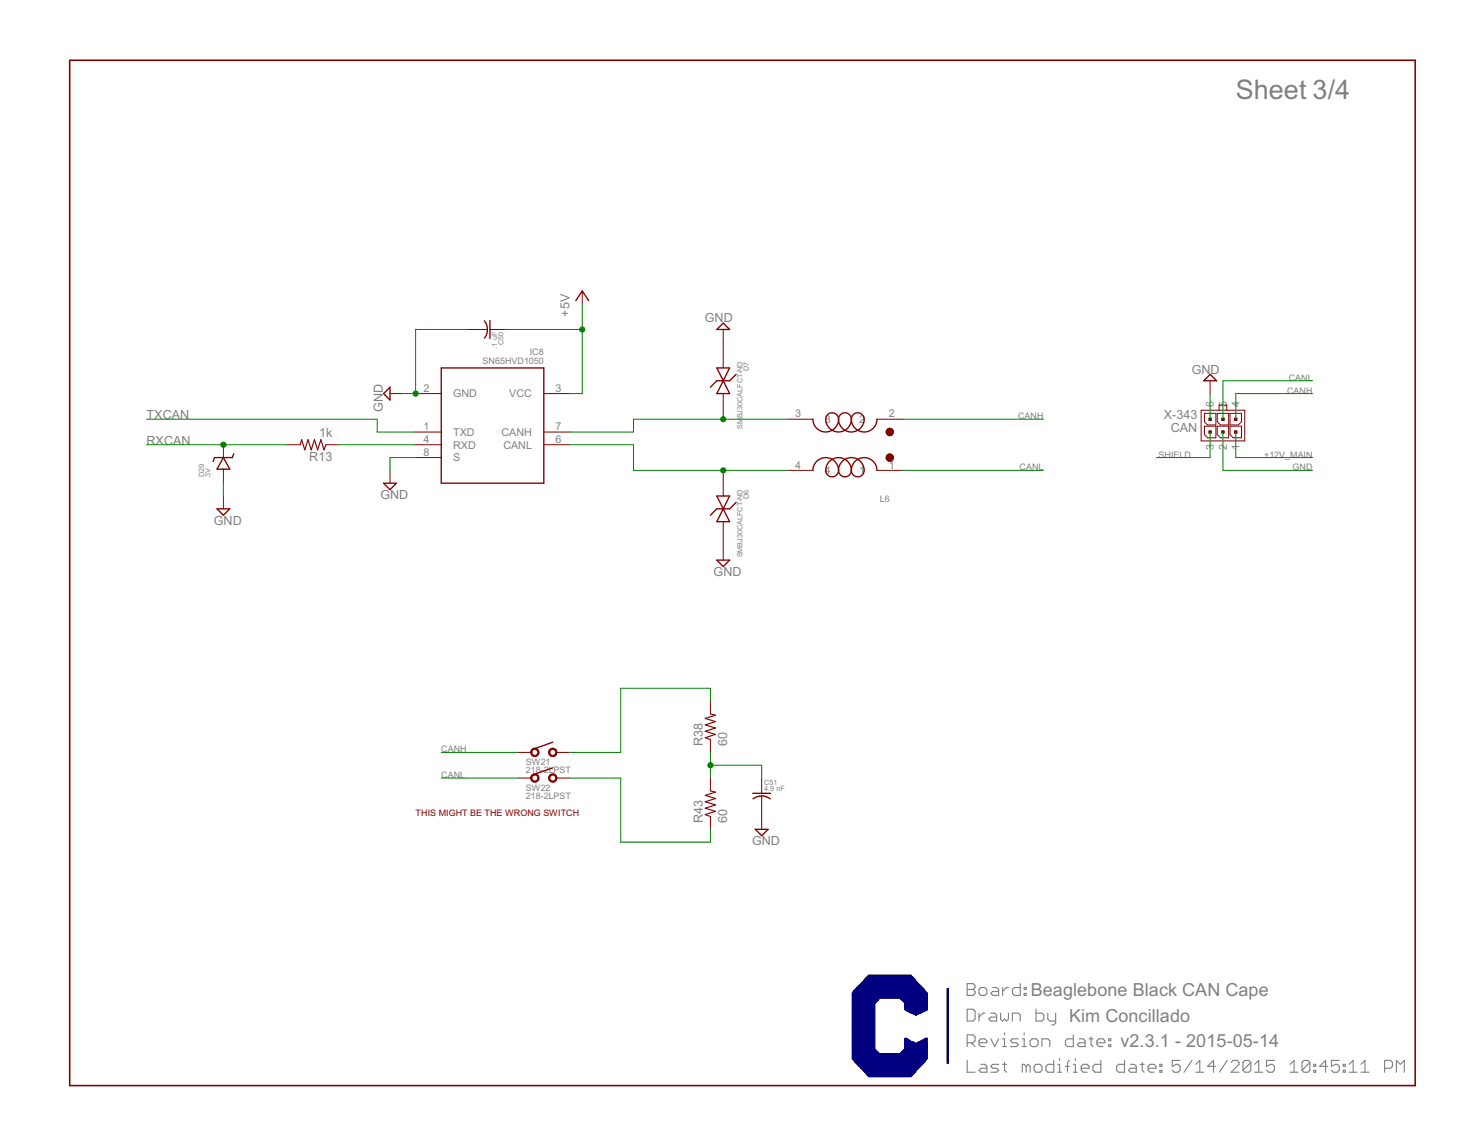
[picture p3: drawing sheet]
<svg xmlns="http://www.w3.org/2000/svg" width="279mm" height="216mm" viewBox="0 0 279 216" stroke-linecap="round" stroke-linejoin="round" font-family="sans-serif">
<defs><g id="words">
<text font-size="5.7" fill="#808080" x="232.7" y="18.6">Sheet 3/4</text>
<g font-size="3.8" fill="#808080">
<text x="194.1" y="187.5">Beaglebone Black CAN Cape</text>
<text x="201.3" y="192.3">Kim Concillado</text>
<text x="210.9" y="197.1">v2.3.1 - 2015-05-14</text>
</g>
<g font-size="2.6" fill="#808080">
<text x="107.2" y="59.6" transform="rotate(-90 107.2 59.6)">+5V</text>
<text x="132.7" y="60.7">GND</text>
<text x="224.4" y="70.3">GND</text>
<text x="72.1" y="77.5" transform="rotate(-90 72.1 77.5)">GND</text>
<text x="27.6" y="78.9">TXCAN</text>
<text x="27.6" y="83.7">RXCAN</text>
<text x="60.1" y="82.3">1k</text>
<text x="219.1" y="78.9">X-343</text>
<text x="220.4" y="81.3">CAN</text>
<text x="58.2" y="86.8">R13</text>
<text x="71.6" y="94">GND</text>
<text x="40.3" y="98.8">GND</text>
<text x="134.3" y="108.5">GND</text>
<text x="132.3" y="140.4" transform="rotate(-90 132.3 140.4)">R38</text>
<text x="136.9" y="140.4" transform="rotate(-90 136.9 140.4)">60</text>
<text x="132.3" y="154.9" transform="rotate(-90 132.3 154.9)">R43</text>
<text x="136.9" y="154.9" transform="rotate(-90 136.9 154.9)">60</text>
<text x="141.6" y="159.1">GND</text>
</g>
<g font-size="2.3" fill="#808080">
<text x="79.7" y="73.7">2</text>
<text x="85.3" y="74.8">GND</text>
<text x="95.9" y="74.8">VCC</text>
<text x="104.6" y="73.7">3</text>
<text x="228.6" y="76.7" transform="rotate(-90 228.6 76.7)">6</text>
<text x="231" y="76.7" transform="rotate(-90 231 76.7)">5</text>
<text x="233.4" y="76.7" transform="rotate(-90 233.4 76.7)">4</text>
<text x="79.7" y="81">1</text>
<text x="79.7" y="83.4">4</text>
<text x="85.3" y="82">TXD</text>
<text x="94.4" y="82">CANH</text>
<text x="104.6" y="81">7</text>
<text x="104.6" y="83.4">6</text>
<text x="149.7" y="78.6">3</text>
<text x="155.3" y="79.6">3</text>
<text x="161.8" y="79.6">2</text>
<text x="167.3" y="78.6">2</text>
<text x="79.7" y="85.8">8</text>
<text x="85.3" y="84.4">RXD</text>
<text x="85.3" y="86.9">S</text>
<text x="94.8" y="84.4">CANL</text>
<text x="149.7" y="88.2">4</text>
<text x="155.3" y="89.3">4</text>
<text x="161.8" y="89.3">1</text>
<text x="167.3" y="88.2">1</text>
<text x="228.6" y="84.7" transform="rotate(-90 228.6 84.7)">3</text>
<text x="231" y="84.7" transform="rotate(-90 231 84.7)">2</text>
<text x="233.4" y="84.7" transform="rotate(-90 233.4 84.7)">1</text>
</g>
<g font-size="1.9" fill="#808080">
<text x="90.9" y="68.5">SN65HVD1050</text>
<text x="99.8" y="66.8">IC8</text>
<text x="242.6" y="71.7">CANL</text>
<text x="242.3" y="74.1">CANH</text>
<text x="191.7" y="78.9">CANH</text>
<text x="192" y="88.5">CANL</text>
<text x="218.1" y="86.1">SHIELD</text>
<text x="238" y="86.1">+12V_MAIN</text>
<text x="243.4" y="88.5">GND</text>
<text x="165.7" y="94.6">L6</text>
<text x="83.1" y="141.6">CANH</text>
<text x="83.1" y="146.4">CANL</text>
<text x="99" y="145.5">218-2LPST</text>
<text x="99" y="144">SW21</text>
<text x="99" y="148.9">SW22</text>
<text x="99" y="150.3">218-2LPST</text>
</g>
<text font-size="1.9" fill="#800000" x="78.3" y="153.7">THIS MIGHT BE THE WRONG SWITCH</text>
<g font-size="1.5" fill="#808080">
<text x="93.6" y="65.6" transform="rotate(-90 93.6 65.6)">.1 uF</text>
<text x="94.8" y="65" transform="rotate(-90 94.8 65)">C50</text>
<text x="141" y="69.8" transform="rotate(-90 141 69.8)">D7</text>
<text x="139.8" y="80.8" transform="rotate(-90 139.8 80.8)">SM</text>
<text x="139.8" y="78.8" transform="rotate(-90 139.8 78.8)">BJ30CALFCT-ND</text>
<text x="38.4" y="89.8" transform="rotate(-90 38.4 89.8)">D29</text>
<text x="39.7" y="89.8" transform="rotate(-90 39.7 89.8)">3V</text>
<text x="141" y="93.9" transform="rotate(-90 141 93.9)">D6</text>
<text x="139.8" y="104.9" transform="rotate(-90 139.8 104.9)">SMBJ30CALFCT-ND</text>
<text x="143.9" y="149">4.9 nF</text>
<text x="143.9" y="147.8">C51</text>
</g>
</g></defs>
<g fill="#808080" stroke="#808080" stroke-width=".21">
<path d="M182.1 185.1v2.3z"/>
<path d="M182.1 185.1h1.1z"/>
<path d="M183.2 185.1l.4 .4z"/>
<path d="M183.6 185.5v.4z"/>
<path d="M183.2 186.2l.4-.3z"/>
<path d="M183.2 186.2l.4 .4z"/>
<path d="M183.6 186.6v.4z"/>
<path d="M183.6 187l-.4 .4z"/>
<path d="M182.1 187.4h1.1z"/>
<path d="M182.1 186.2h1.1z"/>
<path d="M184.7 187.4h.7z"/>
<path d="M185.4 187.4l.4-.4z"/>
<path d="M185.8 186.2v.8z"/>
<path d="M185.4 185.9l.4 .3z"/>
<path d="M184.7 185.9h.7z"/>
<path d="M184.7 185.9l-.4 .3z"/>
<path d="M184.3 186.2v.8z"/>
<path d="M184.3 187l.4 .4z"/>
<path d="M186.9 185.9h.7z"/>
<path d="M187.6 185.9l.4 .3z"/>
<path d="M188 186.2v1.2z"/>
<path d="M186.9 187.4h1.1z"/>
<path d="M186.5 187l.4 .4z"/>
<path d="M186.9 186.6l-.4 .4z"/>
<path d="M186.9 186.6h1.1z"/>
<path d="M188.8 185.9v1.5z"/>
<path d="M188.8 186.6l.7-.7z"/>
<path d="M189.5 185.9h.4z"/>
<path d="M192.1 185.1v2.3z"/>
<path d="M191 187.4h1.1z"/>
<path d="M190.6 187l.4 .4z"/>
<path d="M190.6 186.2v.8z"/>
<path d="M190.6 186.2l.4-.3z"/>
<path d="M191 185.9h1.1z"/>
<path d="M192.8 185.9h.4z"/>
<path d="M193.2 185.9v.3z"/>
<path d="M192.8 186.2h.4z"/>
<path d="M192.8 185.9v.3z"/>
<path d="M192.8 187h.4z"/>
<path d="M193.2 187v.4z"/>
<path d="M192.8 187.4h.4z"/>
<path d="M192.8 187v.4z"/>
<path d="M182.1 194.8v2.2z"/>
<path d="M182.1 194.8h1.1z"/>
<path d="M183.2 194.8l.4 .4z"/>
<path d="M183.6 195.2v.7z"/>
<path d="M183.6 195.9l-.4 .4z"/>
<path d="M182.1 196.3h1.1z"/>
<path d="M182.8 196.3l.8 .7z"/>
<path d="M184.7 197h.7z"/>
<path d="M184.3 196.6l.4 .4z"/>
<path d="M184.3 195.9v.7z"/>
<path d="M184.3 195.9l.4-.4z"/>
<path d="M184.7 195.5h.7z"/>
<path d="M185.4 195.5l.4 .4z"/>
<path d="M185.8 195.9v.4z"/>
<path d="M184.3 196.3h1.5z"/>
<path d="M186.5 195.5l.8 1.5z"/>
<path d="M188 195.5l-.7 1.5z"/>
<path d="M188.8 195.5h.3z"/>
<path d="M189.1 195.5v1.5z"/>
<path d="M188.8 197h.7z"/>
<path d="M189.1 194.4v.4z"/>
<path d="M190.2 197h1.1z"/>
<path d="M191.3 197l.4-.4z"/>
<path d="M191.3 196.3l.4 .3z"/>
<path d="M190.6 196.3h.7z"/>
<path d="M190.2 195.9l.4 .4z"/>
<path d="M190.6 195.5l-.4 .4z"/>
<path d="M190.6 195.5h1.1z"/>
<path d="M192.5 195.5h.3z"/>
<path d="M192.8 195.5v1.5z"/>
<path d="M192.5 197h.7z"/>
<path d="M192.8 194.4v.4z"/>
<path d="M194.3 197h.8z"/>
<path d="M195.1 197l.3-.4z"/>
<path d="M195.4 195.9v.7z"/>
<path d="M195.1 195.5l.3 .4z"/>
<path d="M194.3 195.5h.8z"/>
<path d="M194.3 195.5l-.3 .4z"/>
<path d="M194 195.9v.7z"/>
<path d="M194 196.6l.3 .4z"/>
<path d="M196.2 195.5v1.5z"/>
<path d="M196.2 195.5h1.1z"/>
<path d="M197.3 195.5l.4 .4z"/>
<path d="M197.7 195.9v1.1z"/>
<path d="M202.1 194.8v2.2z"/>
<path d="M201 197h1.1z"/>
<path d="M200.6 196.6l.4 .4z"/>
<path d="M200.6 195.9v.7z"/>
<path d="M200.6 195.9l.4-.4z"/>
<path d="M201 195.5h1.1z"/>
<path d="M203.2 195.5h.7z"/>
<path d="M203.9 195.5l.4 .4z"/>
<path d="M204.3 195.9v1.1z"/>
<path d="M203.2 197h1.1z"/>
<path d="M202.8 196.6l.4 .4z"/>
<path d="M202.8 196.6l.4-.3z"/>
<path d="M203.2 196.3h1.1z"/>
<path d="M205.4 195.2v1.4z"/>
<path d="M205.4 196.6l.4 .4z"/>
<path d="M205 195.5h.8z"/>
<path d="M206.9 197h.7z"/>
<path d="M206.5 196.6l.4 .4z"/>
<path d="M206.5 195.9v.7z"/>
<path d="M206.5 195.9l.4-.4z"/>
<path d="M206.9 195.5h.7z"/>
<path d="M207.6 195.5l.4 .4z"/>
<path d="M208 195.9v.4z"/>
<path d="M206.5 196.3h1.5z"/>
<path d="M208.7 195.5h.4z"/>
<path d="M209.1 195.5v.4z"/>
<path d="M208.7 195.9h.4z"/>
<path d="M208.7 195.5v.4z"/>
<path d="M208.7 196.6h.4z"/>
<path d="M209.1 196.6v.4z"/>
<path d="M208.7 197h.4z"/>
<path d="M208.7 196.6v.4z"/>
<path d="M182.1 199.6v2.2z"/>
<path d="M182.1 201.8h1.5z"/>
<path d="M184.7 200.3h.7z"/>
<path d="M185.4 200.3l.4 .4z"/>
<path d="M185.8 200.7v1.1z"/>
<path d="M184.7 201.8h1.1z"/>
<path d="M184.3 201.5l.4 .3z"/>
<path d="M184.7 201.1l-.4 .4z"/>
<path d="M184.7 201.1h1.1z"/>
<path d="M186.5 201.8h1.1z"/>
<path d="M187.6 201.8l.4-.3z"/>
<path d="M187.6 201.1l.4 .4z"/>
<path d="M186.9 201.1h.7z"/>
<path d="M186.5 200.7l.4 .4z"/>
<path d="M186.9 200.3l-.4 .4z"/>
<path d="M186.9 200.3h1.1z"/>
<path d="M189.1 200v1.5z"/>
<path d="M189.1 201.5l.4 .3z"/>
<path d="M188.8 200.3h.7z"/>
<path d="M192.5 200.3v1.5z"/>
<path d="M192.5 200.3h.3z"/>
<path d="M192.8 200.3l.4 .4z"/>
<path d="M193.2 200.7v1.1z"/>
<path d="M193.6 200.3l-.4 .4z"/>
<path d="M193.6 200.3l.4 .4z"/>
<path d="M194 200.7v1.1z"/>
<path d="M195.1 201.8h.7z"/>
<path d="M195.8 201.8l.4-.3z"/>
<path d="M196.2 200.7v.8z"/>
<path d="M195.8 200.3l.4 .4z"/>
<path d="M195.1 200.3h.7z"/>
<path d="M195.1 200.3l-.4 .4z"/>
<path d="M194.7 200.7v.8z"/>
<path d="M194.7 201.5l.4 .3z"/>
<path d="M198.4 199.6v2.2z"/>
<path d="M197.3 201.8h1.1z"/>
<path d="M196.9 201.5l.4 .3z"/>
<path d="M196.9 200.7v.8z"/>
<path d="M197.3 200.3l-.4 .4z"/>
<path d="M197.3 200.3h1.1z"/>
<path d="M199.1 200.3h.4z"/>
<path d="M199.5 200.3v1.5z"/>
<path d="M199.1 201.8h.8z"/>
<path d="M199.5 199.2v.4z"/>
<path d="M201 200v1.8z"/>
<path d="M201.3 199.6l-.3 .4z"/>
<path d="M200.6 200.7h.7z"/>
<path d="M202.1 200.3h.4z"/>
<path d="M202.5 200.3v1.5z"/>
<path d="M202.1 201.8h.7z"/>
<path d="M202.5 199.2v.4z"/>
<path d="M203.9 201.8h.8z"/>
<path d="M203.6 201.5l.3 .3z"/>
<path d="M203.6 200.7v.8z"/>
<path d="M203.6 200.7l.3-.4z"/>
<path d="M203.9 200.3h.8z"/>
<path d="M204.7 200.3l.3 .4z"/>
<path d="M205 200.7v.4z"/>
<path d="M203.6 201.1h1.4z"/>
<path d="M207.3 199.6v2.2z"/>
<path d="M206.2 201.8h1.1z"/>
<path d="M205.8 201.5l.4 .3z"/>
<path d="M205.8 200.7v.8z"/>
<path d="M205.8 200.7l.4-.4z"/>
<path d="M206.2 200.3h1.1z"/>
<path d="M211.7 199.6v2.2z"/>
<path d="M210.6 201.8h1.1z"/>
<path d="M210.2 201.5l.4 .3z"/>
<path d="M210.2 200.7v.8z"/>
<path d="M210.2 200.7l.4-.4z"/>
<path d="M210.6 200.3h1.1z"/>
<path d="M212.8 200.3h.8z"/>
<path d="M213.6 200.3l.3 .4z"/>
<path d="M213.9 200.7v1.1z"/>
<path d="M212.8 201.8h1.1z"/>
<path d="M212.4 201.5l.4 .3z"/>
<path d="M212.4 201.5l.4-.4z"/>
<path d="M212.8 201.1h1.1z"/>
<path d="M215.1 200v1.5z"/>
<path d="M215.1 201.5l.3 .3z"/>
<path d="M214.7 200.3h.7z"/>
<path d="M216.5 201.8h.8z"/>
<path d="M216.2 201.5l.3 .3z"/>
<path d="M216.2 200.7v.8z"/>
<path d="M216.2 200.7l.3-.4z"/>
<path d="M216.5 200.3h.8z"/>
<path d="M217.3 200.3l.3 .4z"/>
<path d="M217.6 200.7v.4z"/>
<path d="M216.2 201.1h1.4z"/>
<path d="M218.4 200.3h.4z"/>
<path d="M218.8 200.3v.4z"/>
<path d="M218.4 200.7h.4z"/>
<path d="M218.4 200.3v.4z"/>
<path d="M218.4 201.5h.4z"/>
<path d="M218.8 201.5v.3z"/>
<path d="M218.4 201.8h.4z"/>
<path d="M218.4 201.5v.3z"/>
<path d="M220.7 199.6h1.5z"/>
<path d="M220.7 199.6v1.1z"/>
<path d="M220.7 200.7l.7-.4z"/>
<path d="M221.4 200.3h.4z"/>
<path d="M221.8 200.3l.4 .4z"/>
<path d="M222.2 200.7v.8z"/>
<path d="M221.8 201.8l.4-.3z"/>
<path d="M221.1 201.8h.7z"/>
<path d="M220.7 201.5l.4 .3z"/>
<path d="M224.4 199.6l-1.5 2.2z"/>
<path d="M225.1 200.3l.8-.7z"/>
<path d="M225.9 199.6v2.2z"/>
<path d="M225.1 201.8h1.5z"/>
<path d="M228.5 199.6v2.2z"/>
<path d="M228.5 199.6l-1.1 1.1z"/>
<path d="M227.4 200.7h1.4z"/>
<path d="M231.1 199.6l-1.5 2.2z"/>
<path d="M231.8 201.8h1.5z"/>
<path d="M231.8 201.8l1.5-1.5z"/>
<path d="M233.3 200v.3z"/>
<path d="M232.9 199.6l.4 .4z"/>
<path d="M232.2 199.6h.7z"/>
<path d="M232.2 199.6l-.4 .4z"/>
<path d="M234 200v1.5z"/>
<path d="M234 200l.4-.4z"/>
<path d="M234.4 199.6h.7z"/>
<path d="M235.1 199.6l.4 .4z"/>
<path d="M235.5 200v1.5z"/>
<path d="M235.5 201.5l-.4 .3z"/>
<path d="M234.4 201.8h.7z"/>
<path d="M234 201.5l.4 .3z"/>
<path d="M235.5 200l-1.5 1.5z"/>
<path d="M237 199.6l-.8 .7z"/>
<path d="M237 199.6v2.2z"/>
<path d="M236.2 201.8h1.5z"/>
<path d="M238.5 199.6h1.4z"/>
<path d="M238.5 199.6v1.1z"/>
<path d="M238.5 200.7l.7-.4z"/>
<path d="M239.2 200.3h.4z"/>
<path d="M239.6 200.3l.3 .4z"/>
<path d="M239.9 200.7v.8z"/>
<path d="M239.9 201.5l-.3 .3z"/>
<path d="M238.8 201.8h.8z"/>
<path d="M238.5 201.5l.3 .3z"/>
<path d="M243.6 199.6l-.7 .7z"/>
<path d="M243.6 199.6v2.2z"/>
<path d="M242.9 201.8h1.5z"/>
<path d="M245.1 200v1.5z"/>
<path d="M245.1 200l.4-.4z"/>
<path d="M245.5 199.6h.8z"/>
<path d="M246.3 199.6l.3 .4z"/>
<path d="M246.6 200v1.5z"/>
<path d="M246.6 201.5l-.3 .3z"/>
<path d="M245.5 201.8h.8z"/>
<path d="M245.1 201.5l.4 .3z"/>
<path d="M246.6 200l-1.5 1.5z"/>
<path d="M247.4 200.3h.3z"/>
<path d="M247.7 200.3v.4z"/>
<path d="M247.4 200.7h.3z"/>
<path d="M247.4 200.3v.4z"/>
<path d="M247.4 201.5h.3z"/>
<path d="M247.7 201.5v.3z"/>
<path d="M247.4 201.8h.3z"/>
<path d="M247.4 201.5v.3z"/>
<path d="M249.6 199.6v2.2z"/>
<path d="M249.6 199.6l-1.1 1.1z"/>
<path d="M248.5 200.7h1.4z"/>
<path d="M250.7 199.6h1.5z"/>
<path d="M250.7 199.6v1.1z"/>
<path d="M250.7 200.7l.7-.4z"/>
<path d="M251.4 200.3h.4z"/>
<path d="M251.8 200.3l.4 .4z"/>
<path d="M252.2 200.7v.8z"/>
<path d="M252.2 201.5l-.4 .3z"/>
<path d="M251.1 201.8h.7z"/>
<path d="M250.7 201.5l.4 .3z"/>
<path d="M252.9 200.3h.4z"/>
<path d="M253.3 200.3v.4z"/>
<path d="M252.9 200.7h.4z"/>
<path d="M252.9 200.3v.4z"/>
<path d="M252.9 201.5h.4z"/>
<path d="M253.3 201.5v.3z"/>
<path d="M252.9 201.8h.4z"/>
<path d="M252.9 201.5v.3z"/>
<path d="M254.8 199.6l-.8 .7z"/>
<path d="M254.8 199.6v2.2z"/>
<path d="M254 201.8h1.5z"/>
<path d="M257 199.6l-.8 .7z"/>
<path d="M257 199.6v2.2z"/>
<path d="M256.2 201.8h1.5z"/>
<path d="M260.7 199.6v2.2z"/>
<path d="M260.7 199.6h1.1z"/>
<path d="M261.8 199.6l.4 .4z"/>
<path d="M262.2 200v.7z"/>
<path d="M261.8 201.1l.4-.4z"/>
<path d="M260.7 201.1h1.1z"/>
<path d="M262.9 199.6v2.2z"/>
<path d="M262.9 199.6l.8 .7z"/>
<path d="M263.7 200.3l.7-.7z"/>
<path d="M264.4 199.6v2.2z"/>
<path d="M182.1 190v2.2z"/>
<path d="M182.1 192.2h1.1z"/>
<path d="M183.2 192.2l.4-.4z"/>
<path d="M183.6 190.3v1.5z"/>
<path d="M183.2 190l.4 .3z"/>
<path d="M182.1 190h1.1z"/>
<path d="M184.3 190.7v1.5z"/>
<path d="M184.3 191.5l.8-.8z"/>
<path d="M185.1 190.7h.3z"/>
<path d="M186.5 190.7h.8z"/>
<path d="M187.3 190.7l.3 .4z"/>
<path d="M187.6 191.1v1.1z"/>
<path d="M186.5 192.2h1.1z"/>
<path d="M186.2 191.8l.3 .4z"/>
<path d="M186.2 191.8l.3-.3z"/>
<path d="M186.5 191.5h1.1z"/>
<path d="M188.4 190.7v1.1z"/>
<path d="M188.4 191.8l.4 .4z"/>
<path d="M189.1 191.8l-.3 .4z"/>
<path d="M189.1 191.8l.4 .4z"/>
<path d="M189.9 191.8l-.4 .4z"/>
<path d="M189.9 190.7v1.1z"/>
<path d="M190.6 190.7v1.5z"/>
<path d="M190.6 190.7h1.1z"/>
<path d="M191.7 190.7l.4 .4z"/>
<path d="M192.1 191.1v1.1z"/>
<path d="M195.1 190v2.2z"/>
<path d="M195.1 192.2h1.1z"/>
<path d="M196.5 191.8l-.3 .4z"/>
<path d="M196.5 191.1v.7z"/>
<path d="M196.2 190.7l.3 .4z"/>
<path d="M195.1 190.7h1.1z"/>
<path d="M197.3 190.7v1.1z"/>
<path d="M197.3 191.8l.4 .4z"/>
<path d="M197.7 192.2h1.1z"/>
<path d="M198.8 190.7v1.9z"/>
<path d="M198.8 192.6l-.4 .3z"/>
<path d="M198 192.9h.4z"/>
</g>
<g fill="none" stroke="#800000" stroke-width=".25">
<path d="M91.2 60.4a2.43 2.43 0 0 1 .6 1.6M91.8 62a2.6 2.6 0 0 1-.6 1.6M153.1 78.9a2.41 2.41 0 0 0 2.4 2.4 2.41 2.41 0 0 0 2.4-2.4M157.9 78.9a2.38 2.38 0 0 0 2.6 2.4 2.38 2.38 0 0 0 2.1-3 1.2 1.2 0 0 0-1.4-.6 1.2 1.2 0 0 0-.9 1.2M157.9 78.9a1.21 1.21 0 0 1 1.2-1.2 1.21 1.21 0 0 1 1.2 1.2M157.9 78.9a1.23 1.23 0 0 0-1.4-1.2 1.23 1.23 0 0 0-1 1.6 2.42 2.42 0 0 0 2.6 2 2.42 2.42 0 0 0 2.2-2.4M160.3 78.9a2.4 2.4 0 0 0 2.4 2.4 2.4 2.4 0 0 0 2.4-2.4M153.1 88.5a2.41 2.41 0 0 1 2.4-2.4 2.41 2.41 0 0 1 2.4 2.4M157.9 88.5a1.23 1.23 0 0 1-1.4 1.2 1.23 1.23 0 0 1-1-1.6 2.42 2.42 0 0 1 2.6-2 2.42 2.42 0 0 1 2.2 2.4M157.9 88.5a1.21 1.21 0 0 0 1.2 1.3 1.21 1.21 0 0 0 1.2-1.3M157.9 88.5a2.38 2.38 0 0 1 2.6-2.4 2.38 2.38 0 0 1 2.1 3 1.2 1.2 0 0 1-1.4 .6 1.2 1.2 0 0 1-.9-1.2M160.3 88.5a2.4 2.4 0 0 1 2.4-2.4 2.4 2.4 0 0 1 2.4 2.4"/>
<path d="M141.8 150.4a2.69 2.69 0 0 1 3.2 0"/>
</g>
<g fill="#800000" stroke="#800000" stroke-width=".19">
<path d="M165.1 88.5h4.8z"/>
<path d="M165.1 78.9h4.8z"/>
<path d="M148.2 78.9h4.9z"/>
<path d="M148.2 88.5h4.9z"/>
<path d="M136.2 88.5v4.9z"/>
<path d="M136.2 98.2v4.8z"/>
<path d="M136.2 64.4v4.9z"/>
<path d="M136.2 74.1v4.8z"/>
<path d="M136.2 103v2.4z"/>
<path d="M136.2 62v2.4z"/>
<path d="M73.4 74.1h2.4z"/>
<path d="M109.6 54.8v2.4z"/>
<path d="M90.3 62h1.5z"/>
<path d="M92.7 62h2.4z"/>
<path d="M87.9 62h2.4z"/>
<path d="M92.2 62h.5z"/>
<path d="M102.4 81.3h4.8z"/>
<path d="M102.4 83.7h4.8z"/>
<path d="M102.4 74.1h4.8z"/>
<path d="M78.3 74.1h4.8z"/>
<path d="M78.3 81.3h4.8z"/>
<path d="M78.3 83.7h4.8z"/>
<path d="M78.3 86.1h4.8z"/>
<path d="M42.1 88.5v2.5z"/>
<path d="M42.1 83.7v2.4z"/>
<path d="M42.1 88.3v.2z"/>
<path d="M54.1 83.7h2.4z"/>
<path d="M61.4 83.7h2.4z"/>
<path d="M42.1 93.4v2.4z"/>
<path d="M73.4 88.5v2.5z"/>
<path d="M143.4 149.8v1.5z"/>
<path d="M143.4 146.5v2.4z"/>
<path d="M143.4 151.3v2.4z"/>
<path d="M143.4 148.9v.4z"/>
<path d="M133.8 132v2.4z"/>
<path d="M133.8 139.2v2.4z"/>
<path d="M133.8 146.5v2.4z"/>
<path d="M133.8 153.7v2.4z"/>
<path d="M143.4 153.7v2.4z"/>
<path d="M227.4 82.4h1.5z"/>
<path d="M228.9 80.2v2.2z"/>
<path d="M226.8 80.2h2.1z"/>
<path d="M226.8 80.2v1.6z"/>
<path d="M226.8 81.8l.6 .6z"/>
<path d="M229.8 82.4h1.5z"/>
<path d="M231.3 80.2v2.2z"/>
<path d="M229.2 80.2h2.1z"/>
<path d="M229.2 80.2v1.6z"/>
<path d="M229.2 81.8l.6 .6z"/>
<path d="M232.2 82.4h1.5z"/>
<path d="M233.7 80.2v2.2z"/>
<path d="M231.6 80.2h2.1z"/>
<path d="M231.6 80.2v1.6z"/>
<path d="M231.6 81.8l.6 .6z"/>
<path d="M227.4 80h1.5z"/>
<path d="M228.9 77.8v2.2z"/>
<path d="M226.8 77.8h2.1z"/>
<path d="M226.8 77.8v1.6z"/>
<path d="M226.8 79.4l.6 .6z"/>
<path d="M229.8 80h1.5z"/>
<path d="M231.3 77.8v2.2z"/>
<path d="M229.2 77.8h2.1z"/>
<path d="M229.2 77.8v1.6z"/>
<path d="M229.2 79.4l.6 .6z"/>
<path d="M233.7 77.8v1.6z"/>
<path d="M231.6 77.8h2.1z"/>
<path d="M231.6 77.8v2.2z"/>
<path d="M231.6 80h1.6z"/>
<path d="M233.7 79.4l-.5 .6z"/>
<path d="M226.1 77.2v5.8z"/>
<path d="M226.1 83h8.3z"/>
<path d="M234.4 77.2v5.8z"/>
<path d="M231 77.2h3.4z"/>
<path d="M229.5 77.2h1.5z"/>
<path d="M226.1 77.2h3.4z"/>
<path d="M229.5 76.2v1z"/>
<path d="M229.5 76.2h1.5z"/>
<path d="M231 76.2v1z"/>
<path d="M227.8 71.7v2.4z"/>
<path d="M97.6 141.6h2.4z"/>
<path d="M104.8 141.6h2.4z"/>
<path d="M97.6 146.5h2.4z"/>
<path d="M104.8 146.5h2.4z"/>
<path d="M100.1 141.1a.81 .81 0 0 1 1.3 .1 .81 .81 0 0 1-.5 1.2 .81 .81 0 0 1-1-.8h.2a.56 .56 0 0 1 .9-.4 .56 .56 0 0 1 .1 .9 .56 .56 0 0 1-.9-.3l-.1-.2h-.2z" fill-rule="evenodd"/>
<path d="M103.5 141.1a.8 .8 0 0 1 1.2 .1 .8 .8 0 0 1-.4 1.2 .8 .8 0 0 1-1-.8h.2a.56 .56 0 0 1 .8-.5 .56 .56 0 0 1 .2 .9 .56 .56 0 0 1-1-.2v-.2h-.2z" fill-rule="evenodd"/>
<path d="M100.1 145.9a.81 .81 0 0 1 1.3 .1 .81 .81 0 0 1-.5 1.2 .81 .81 0 0 1-1-.7h.2a.56 .56 0 0 1 .9-.5 .56 .56 0 0 1 .1 .9 .56 .56 0 0 1-.9-.3l-.1-.1h-.2z" fill-rule="evenodd"/>
<path d="M103.5 145.9a.8 .8 0 0 1 1.2 .1 .8 .8 0 0 1-.4 1.2 .8 .8 0 0 1-1-.7h.2a.56 .56 0 0 1 .8-.6 .56 .56 0 0 1 .2 .9 .56 .56 0 0 1-1-.2v-.1h-.2z" fill-rule="evenodd"/>
<circle cx="167.5" cy="86.1" r=".73"/>
<circle cx="167.5" cy="81.3" r=".73"/>
</g>
<g fill="#800000" stroke="#800000" stroke-width=".25">
<path d="M135 93.4h2.4z"/>
<path d="M135 93.4l1.2 2.4z"/>
<path d="M137.4 93.4l-1.2 2.4z"/>
<path d="M136.2 95.8l1.2 2.4z"/>
<path d="M136.2 95.8l-1.2 2.4z"/>
<path d="M135 98.2h2.4z"/>
<path d="M136.2 95.8h1.2z"/>
<path d="M135 95.8h1.2z"/>
<path d="M135 95.8l-1.2 1.2z"/>
<path d="M137.4 95.8l1.2-1.2z"/>
<path d="M135 69.3h2.4z"/>
<path d="M135 69.3l1.2 2.4z"/>
<path d="M137.4 69.3l-1.2 2.4z"/>
<path d="M136.2 71.7l1.2 2.4z"/>
<path d="M136.2 71.7l-1.2 2.4z"/>
<path d="M135 74.1h2.4z"/>
<path d="M136.2 71.7h1.2z"/>
<path d="M135 71.7h1.2z"/>
<path d="M133.8 72.9l1.2-1.2z"/>
<path d="M137.4 71.7l1.2-1.2z"/>
<path d="M135 105.4h2.4z"/>
<path d="M137.4 105.4l-1.2 1.2z"/>
<path d="M135 105.4l1.2 1.2z"/>
<path d="M135 62h2.4z"/>
<path d="M135 62l1.2-1.2z"/>
<path d="M136.2 60.8l1.2 1.2z"/>
<path d="M73.4 72.9v2.4z"/>
<path d="M72.2 74.1l1.2 1.2z"/>
<path d="M72.2 74.1l1.2-1.2z"/>
<path d="M109.6 54.8l1.2 1.8z"/>
<path d="M109.6 54.8l-1.2 1.8z"/>
<path d="M92.2 60.3v1.7z"/>
<path d="M92.2 62v1.7z"/>
<path d="M83.1 69.3h19.3z"/>
<path d="M83.1 69.3v21.7z"/>
<path d="M83.1 91h19.3z"/>
<path d="M102.4 69.3v21.7z"/>
<path d="M40.9 88.3h1.2z"/>
<path d="M42.1 88.3h1.2z"/>
<path d="M42.1 86.1l1.2 2.2z"/>
<path d="M42.1 86.1l-1.2 2.2z"/>
<path d="M40.4 86.1l-.3 .8z"/>
<path d="M40.4 86.1h1.7z"/>
<path d="M42.1 86.1h1.7z"/>
<path d="M44 85.4l-.2 .7z"/>
<path d="M40.9 95.8h2.4z"/>
<path d="M43.3 95.8l-1.2 1.2z"/>
<path d="M40.9 95.8l1.2 1.2z"/>
<path d="M72.2 91h2.4z"/>
<path d="M74.6 91l-1.2 1.2z"/>
<path d="M72.2 91l1.2 1.2z"/>
<path d="M141.7 149.3h1.7z"/>
<path d="M143.4 149.3h1.7z"/>
<path d="M142.2 156.1h2.4z"/>
<path d="M144.6 156.1l-1.2 1.2z"/>
<path d="M142.2 156.1l1.2 1.2z"/>
<path d="M226.6 71.7h2.4z"/>
<path d="M226.6 71.7l1.2-1.2z"/>
<path d="M227.8 70.5l1.2 1.2z"/>
<path d="M100.7 140.9l3.4-1.2z"/>
<path d="M100.7 145.7l3.4-1.2z"/>
</g>
<g fill="#800000" stroke="#800000" stroke-width=".21">
<path d="M61.4 83.7l-.4 1z"/>
<path d="M60.4 82.8l.6 1.9z"/>
<path d="M60.4 82.8l-.6 1.9z"/>
<path d="M59.2 82.8l.6 1.9z"/>
<path d="M59.2 82.8l-.6 1.9z"/>
<path d="M58 82.8l.6 1.9z"/>
<path d="M58 82.8l-.6 1.9z"/>
<path d="M56.8 82.8l.6 1.9z"/>
<path d="M56.8 82.8l-.3 .9z"/>
<path d="M132.8 138.9l1 .3z"/>
<path d="M132.8 138.9l1.9-.7z"/>
<path d="M132.8 137.6l1.9 .6z"/>
<path d="M132.8 137.6l1.9-.6z"/>
<path d="M132.8 136.4l1.9 .6z"/>
<path d="M132.8 136.4l1.9-.6z"/>
<path d="M132.8 135.2l1.9 .6z"/>
<path d="M132.8 135.2l1.9-.6z"/>
<path d="M133.8 134.4l.9 .2z"/>
<path d="M132.8 153.3l1 .4z"/>
<path d="M132.8 153.3l1.9-.6z"/>
<path d="M132.8 152.1l1.9 .6z"/>
<path d="M132.8 152.1l1.9-.6z"/>
<path d="M132.8 150.9l1.9 .6z"/>
<path d="M132.8 150.9l1.9-.6z"/>
<path d="M132.8 149.7l1.9 .6z"/>
<path d="M132.8 149.7l1.9-.6z"/>
<path d="M133.8 148.9l.9 .2z"/>
</g>
<g fill="#800000" stroke="#800000" stroke-width=".19">
<path d="M227.6 78.7h.5v.4h-.5z"/>
<path d="M227.6 81.1h.5v.5h-.5z"/>
<path d="M230 81.1h.5v.5h-.5z"/>
<path d="M230 78.7h.5v.4h-.5z"/>
<path d="M232.4 78.7h.5v.4h-.5z"/>
<path d="M232.4 81.1h.5v.5h-.5z"/>
</g>
<g fill="#800000" stroke="#800000" stroke-width=".3">
<path d="M13.1 11.3v193z"/>
<path d="M13.1 204.3h253.3z"/>
<path d="M266.4 11.3v193z"/>
<path d="M13.1 11.3h253.3z"/>
</g>
<g fill="#008000" stroke="#008000" stroke-width=".19">
<path d="M119.3 78.9v2.4z"/>
<path d="M119.3 78.9h16.9z"/>
<path d="M136.2 78.9h12z"/>
<path d="M107.2 81.3h12.1z"/>
<path d="M119.3 88.5h16.9z"/>
<path d="M136.2 88.5h12z"/>
<path d="M119.3 83.7v4.8z"/>
<path d="M107.2 83.7h12.1z"/>
<path d="M75.8 74.1h2.5z"/>
<path d="M78.3 62h9.6z"/>
<path d="M78.3 62v12.1z"/>
<path d="M42.1 91v2.4z"/>
<path d="M73.4 86.1h4.9z"/>
<path d="M73.4 86.1v2.4z"/>
<path d="M230.3 81.3v7.2z"/>
<path d="M230.3 88.5h16.8z"/>
<path d="M227.8 74.1v4.8z"/>
<path d="M169.9 78.9h26.6z"/>
<path d="M83.1 141.6h14.5z"/>
<path d="M232.7 74.1v4.8z"/>
<path d="M232.7 74.1h14.4z"/>
<path d="M169.9 88.5h26.6z"/>
<path d="M83.1 146.5h14.5z"/>
<path d="M230.3 71.7v7.2z"/>
<path d="M230.3 71.7h16.8z"/>
<path d="M71 81.3h7.3z"/>
<path d="M71 78.9v2.4z"/>
<path d="M27.6 78.9h43.4z"/>
<path d="M63.8 83.7h14.5z"/>
<path d="M95.1 62h14.5z"/>
<path d="M109.6 62v12.1z"/>
<path d="M107.2 74.1h2.4z"/>
<path d="M109.6 57.2v4.8z"/>
<path d="M116.9 129.6v12z"/>
<path d="M116.9 129.6h16.9z"/>
<path d="M133.8 129.6v2.4z"/>
<path d="M107.2 141.6h9.7z"/>
<path d="M116.9 146.5v12z"/>
<path d="M116.9 158.5h16.9z"/>
<path d="M133.8 156.1v2.4z"/>
<path d="M107.2 146.5h9.7z"/>
<path d="M133.8 144v2.5z"/>
<path d="M133.8 141.6v2.4z"/>
<path d="M133.8 144h9.6z"/>
<path d="M143.4 144v2.5z"/>
<path d="M232.7 81.3v4.8z"/>
<path d="M232.7 86.1h14.4z"/>
<path d="M227.8 81.3v4.8z"/>
<path d="M217.7 86.1h10.1z"/>
<path d="M42.1 83.7h12z"/>
<path d="M27.6 83.7h14.5z"/>
<circle cx="136.2" cy="78.9" r=".49"/>
<circle cx="136.2" cy="88.5" r=".49"/>
<circle cx="78.3" cy="74.1" r=".49"/>
<circle cx="109.6" cy="62" r=".49"/>
<circle cx="133.8" cy="144" r=".49"/>
<circle cx="42.1" cy="83.7" r=".49"/>
</g>
<g fill="#000080" stroke="#000080" stroke-width=".19">
<path d="M163.5 202.6h8v.1h-8z"/>
<path d="M163.4 202.4h8.2v.2h-8.2z"/>
<path d="M163.2 202.3h8.6v.1h-8.6z"/>
<path d="M163.1 202.2h8.8v.1h-8.8z"/>
<path d="M163.1 202h8.9v.2h-8.9z"/>
<path d="M163 201.9h9.2v.1h-9.2z"/>
<path d="M162.8 201.8h9.5v.1h-9.5z"/>
<path d="M162.7 201.6h9.7v.2h-9.7z"/>
<path d="M162.6 201.5h9.8v.1h-9.8z"/>
<path d="M162.5 201.4h10.1v.1h-10.1z"/>
<path d="M162.3 201.2h10.4v.2h-10.4z"/>
<path d="M162.2 201.1h10.6v.1h-10.6z"/>
<path d="M162.1 201h10.9v.1h-10.9z"/>
<path d="M161.9 200.9h11.2v.1h-11.2z"/>
<path d="M161.8 200.7h11.4v.1h-11.4z"/>
<path d="M161.6 200.6h11.8v.1h-11.8z"/>
<path d="M161.5 200.4h12v.2h-12z"/>
<path d="M161.4 200.3h12.3v.1h-12.3z"/>
<path d="M161.2 200.2h12.6v.1h-12.6z"/>
<path d="M161.1 200h12.8v.2h-12.8z"/>
<path d="M178.3 200h.3v.2h-.3z"/>
<path d="M161 199.9h13.1v.1h-13.1z"/>
<path d="M178.3 199.9h.3v.1h-.3z"/>
<path d="M160.8 199.8h13.4v.1h-13.4z"/>
<path d="M178.3 199.8h.3v.1h-.3z"/>
<path d="M160.8 199.6h13.5v.2h-13.5z"/>
<path d="M178.3 199.6h.3v.2h-.3z"/>
<path d="M160.7 199.5h13.6v.1h-13.6z"/>
<path d="M178.3 199.5h.3v.1h-.3z"/>
<path d="M160.6 199.4h13.8v.1h-13.8z"/>
<path d="M178.3 199.4h.3v.1h-.3z"/>
<path d="M160.4 199.2h14.2v.2h-14.2z"/>
<path d="M178.3 199.2h.3v.2h-.3z"/>
<path d="M160.4 199.1h14.2v.1h-14.2z"/>
<path d="M178.3 199.1h.3v.1h-.3z"/>
<path d="M160.4 199h14.2v.1h-14.2z"/>
<path d="M178.3 199h.3v.1h-.3z"/>
<path d="M160.4 198.8h14.2v.2h-14.2z"/>
<path d="M178.3 198.8h.3v.2h-.3z"/>
<path d="M160.4 198.7h14.2v.1h-14.2z"/>
<path d="M178.3 198.7h.3v.1h-.3z"/>
<path d="M160.4 198.6h14.2v.1h-14.2z"/>
<path d="M178.3 198.6h.3v.1h-.3z"/>
<path d="M160.4 198.4h14.2v.2h-14.2z"/>
<path d="M178.3 198.4h.3v.2h-.3z"/>
<path d="M160.4 198.3h14.2v.1h-14.2z"/>
<path d="M178.3 198.3h.3v.1h-.3z"/>
<path d="M160.4 198.2h5.1v.1h-5.1z"/>
<path d="M169.5 198.2h5.1v.1h-5.1z"/>
<path d="M178.3 198.2h.3v.1h-.3z"/>
<path d="M160.4 198h5v.2h-5z"/>
<path d="M169.6 198h5v.2h-5z"/>
<path d="M178.3 198h.3v.2h-.3z"/>
<path d="M160.5 197.9h4.7v.1h-4.7z"/>
<path d="M169.8 197.9h4.8v.1h-4.8z"/>
<path d="M178.3 197.9h.3v.1h-.3z"/>
<path d="M160.4 197.8h4.7v.1h-4.7z"/>
<path d="M169.9 197.8h4.7v.1h-4.7z"/>
<path d="M178.3 197.8h.3v.1h-.3z"/>
<path d="M160.4 197.6h4.6v.2h-4.6z"/>
<path d="M170.1 197.6h4.5v.2h-4.5z"/>
<path d="M178.3 197.6h.3v.2h-.3z"/>
<path d="M160.4 197.5h4.4v.1h-4.4z"/>
<path d="M170.2 197.5h4.4v.1h-4.4z"/>
<path d="M178.3 197.5h.3v.1h-.3z"/>
<path d="M160.4 197.4h4.3v.1h-4.3z"/>
<path d="M170.3 197.4h4.3v.1h-4.3z"/>
<path d="M178.3 197.4h.3v.1h-.3z"/>
<path d="M160.4 197.3h4.3v.1h-4.3z"/>
<path d="M170.3 197.3h4.3v.1h-4.3z"/>
<path d="M178.3 197.3h.3v.1h-.3z"/>
<path d="M160.4 197.1h4.3v.1h-4.3z"/>
<path d="M170.3 197.1h4.3v.1h-4.3z"/>
<path d="M178.3 197.1h.3v.1h-.3z"/>
<path d="M160.4 197h4.3v.1h-4.3z"/>
<path d="M170.3 197h4.3v.1h-4.3z"/>
<path d="M178.3 197h.3v.1h-.3z"/>
<path d="M160.4 196.8h4.3v.2h-4.3z"/>
<path d="M170.3 196.8h4.3v.2h-4.3z"/>
<path d="M178.3 196.8h.3v.2h-.3z"/>
<path d="M160.4 196.7h4.3v.1h-4.3z"/>
<path d="M170.3 196.7h4.3v.1h-4.3z"/>
<path d="M178.3 196.7h.3v.1h-.3z"/>
<path d="M160.4 196.6h4.3v.1h-4.3z"/>
<path d="M170.3 196.6h4.3v.1h-4.3z"/>
<path d="M178.3 196.6h.3v.1h-.3z"/>
<path d="M160.4 196.4h4.3v.2h-4.3z"/>
<path d="M170.3 196.4h4.3v.2h-4.3z"/>
<path d="M178.3 196.4h.3v.2h-.3z"/>
<path d="M160.4 196.3h4.3v.1h-4.3z"/>
<path d="M170.3 196.3h4.3v.1h-4.3z"/>
<path d="M178.3 196.3h.3v.1h-.3z"/>
<path d="M160.4 196.2h4.3v.1h-4.3z"/>
<path d="M170.3 196.2h1.9v.1h-1.9z"/>
<path d="M172.7 196.2h1.9v.1h-1.9z"/>
<path d="M178.3 196.2h.3v.1h-.3z"/>
<path d="M160.4 196h4.3v.2h-4.3z"/>
<path d="M170.3 196h1.6v.2h-1.6z"/>
<path d="M173 196h1.6v.2h-1.6z"/>
<path d="M178.3 196h.3v.2h-.3z"/>
<path d="M160.4 195.9h4.3v.1h-4.3z"/>
<path d="M170.3 195.9h1.2v.1h-1.2z"/>
<path d="M173.2 195.9h1.4v.1h-1.4z"/>
<path d="M178.3 195.9h.3v.1h-.3z"/>
<path d="M160.4 195.8h4.3v.1h-4.3z"/>
<path d="M170.3 195.8h1.1v.1h-1.1z"/>
<path d="M173.5 195.8h1.1v.1h-1.1z"/>
<path d="M178.3 195.8h.3v.1h-.3z"/>
<path d="M160.4 195.6h4.3v.2h-4.3z"/>
<path d="M170.3 195.6h.8v.2h-.8z"/>
<path d="M173.8 195.6h.8v.2h-.8z"/>
<path d="M178.3 195.6h.3v.2h-.3z"/>
<path d="M160.4 195.5h4.3v.1h-4.3z"/>
<path d="M170.3 195.5h.6v.1h-.6z"/>
<path d="M174 195.5h.6v.1h-.6z"/>
<path d="M178.3 195.5h.3v.1h-.3z"/>
<path d="M160.4 195.4h4.3v.1h-4.3z"/>
<path d="M170.5 195.4l.1 .1z"/>
<path d="M174.3 195.4h.3v.1h-.3z"/>
<path d="M178.3 195.4h.3v.1h-.3z"/>
<path d="M160.4 195.2h4.3v.2h-4.3z"/>
<path d="M178.3 195.2h.3v.2h-.3z"/>
<path d="M160.4 195.1h4.3v.1h-4.3z"/>
<path d="M178.3 195.1h.3v.1h-.3z"/>
<path d="M160.4 195h4.3v.1h-4.3z"/>
<path d="M178.3 195h.3v.1h-.3z"/>
<path d="M160.4 194.8h4.3v.2h-4.3z"/>
<path d="M178.3 194.8h.3v.2h-.3z"/>
<path d="M160.4 194.7h4.3v.1h-4.3z"/>
<path d="M178.3 194.7h.3v.1h-.3z"/>
<path d="M160.4 194.6h4.3v.1h-4.3z"/>
<path d="M178.3 194.6h.3v.1h-.3z"/>
<path d="M160.4 194.4h4.3v.2h-4.3z"/>
<path d="M178.3 194.4h.3v.2h-.3z"/>
<path d="M160.4 194.3h4.3v.1h-4.3z"/>
<path d="M178.3 194.3h.3v.1h-.3z"/>
<path d="M160.4 194.2h4.3v.1h-4.3z"/>
<path d="M178.3 194.2h.3v.1h-.3z"/>
<path d="M160.4 194h4.3v.2h-4.3z"/>
<path d="M178.3 194h.3v.2h-.3z"/>
<path d="M160.4 193.9h4.3v.1h-4.3z"/>
<path d="M178.3 193.9h.3v.1h-.3z"/>
<path d="M160.4 193.8h4.3v.1h-4.3z"/>
<path d="M178.3 193.8h.3v.1h-.3z"/>
<path d="M160.4 193.6h4.3v.2h-4.3z"/>
<path d="M178.3 193.6h.3v.2h-.3z"/>
<path d="M160.4 193.5h4.3v.1h-4.3z"/>
<path d="M178.3 193.5h.3v.1h-.3z"/>
<path d="M160.4 193.4h4.3v.1h-4.3z"/>
<path d="M178.3 193.4h.3v.1h-.3z"/>
<path d="M160.4 193.3h4.3v.1h-4.3z"/>
<path d="M178.3 193.3h.3v.1h-.3z"/>
<path d="M160.4 193.1h4.3v.1h-4.3z"/>
<path d="M178.3 193.1h.3v.1h-.3z"/>
<path d="M160.4 193h4.3v.1h-4.3z"/>
<path d="M178.3 193h.3v.1h-.3z"/>
<path d="M160.4 192.8h4.3v.2h-4.3z"/>
<path d="M178.3 192.8h.3v.2h-.3z"/>
<path d="M160.4 192.7h4.3v.1h-4.3z"/>
<path d="M178.3 192.7h.3v.1h-.3z"/>
<path d="M160.4 192.6h4.3v.1h-4.3z"/>
<path d="M178.3 192.6h.3v.1h-.3z"/>
<path d="M160.4 192.4h4.3v.2h-4.3z"/>
<path d="M178.3 192.4h.3v.2h-.3z"/>
<path d="M160.4 192.3h4.3v.1h-4.3z"/>
<path d="M178.3 192.3h.3v.1h-.3z"/>
<path d="M160.4 192.2h4.3v.1h-4.3z"/>
<path d="M178.3 192.2h.3v.1h-.3z"/>
<path d="M160.4 192h4.3v.2h-4.3z"/>
<path d="M178.3 192h.3v.2h-.3z"/>
<path d="M160.4 191.9h4.3v.1h-4.3z"/>
<path d="M178.3 191.9h.3v.1h-.3z"/>
<path d="M160.4 191.8h4.3v.1h-4.3z"/>
<path d="M178.3 191.8h.3v.1h-.3z"/>
<path d="M160.4 191.6h4.3v.2h-4.3z"/>
<path d="M178.3 191.6h.3v.2h-.3z"/>
<path d="M160.4 191.5h4.3v.1h-4.3z"/>
<path d="M178.3 191.5h.3v.1h-.3z"/>
<path d="M160.4 191.4h4.3v.1h-4.3z"/>
<path d="M178.3 191.4h.3v.1h-.3z"/>
<path d="M160.4 191.2h4.3v.2h-4.3z"/>
<path d="M178.3 191.2h.3v.2h-.3z"/>
<path d="M160.4 191.1h4.3v.1h-4.3z"/>
<path d="M178.3 191.1h.3v.1h-.3z"/>
<path d="M160.4 191h4.3v.1h-4.3z"/>
<path d="M172.3 191h.3v.1h-.3z"/>
<path d="M178.3 191h.3v.1h-.3z"/>
<path d="M160.4 190.8h4.3v.2h-4.3z"/>
<path d="M172 190.8h.8v.2h-.8z"/>
<path d="M178.3 190.8h.3v.2h-.3z"/>
<path d="M160.4 190.7h4.3v.1h-4.3z"/>
<path d="M171.8 190.7h1.3v.1h-1.3z"/>
<path d="M178.3 190.7h.3v.1h-.3z"/>
<path d="M160.4 190.6h4.3v.1h-4.3z"/>
<path d="M171.4 190.6h2.1v.1h-2.1z"/>
<path d="M178.3 190.6h.3v.1h-.3z"/>
<path d="M160.4 190.4h4.3v.2h-4.3z"/>
<path d="M171.1 190.4h2.7v.2h-2.7z"/>
<path d="M178.3 190.4h.3v.2h-.3z"/>
<path d="M160.4 190.3h4.3v.1h-4.3z"/>
<path d="M170.8 190.3h3.3v.1h-3.3z"/>
<path d="M178.3 190.3h.3v.1h-.3z"/>
<path d="M160.4 190.2h4.3v.1h-4.3z"/>
<path d="M170.6 190.2h3.7v.1h-3.7z"/>
<path d="M178.3 190.2h.3v.1h-.3z"/>
<path d="M160.4 190h4.3v.2h-4.3z"/>
<path d="M170.4 190h4.2v.2h-4.2z"/>
<path d="M178.3 190h.3v.2h-.3z"/>
<path d="M160.4 189.9h4.3v.1h-4.3z"/>
<path d="M170.3 189.9h4.3v.1h-4.3z"/>
<path d="M178.3 189.9h.3v.1h-.3z"/>
<path d="M160.4 189.8h4.3v.1h-4.3z"/>
<path d="M170.3 189.8h4.3v.1h-4.3z"/>
<path d="M178.3 189.8h.3v.1h-.3z"/>
<path d="M160.4 189.7h4.3v.1h-4.3z"/>
<path d="M170.3 189.7h4.3v.1h-4.3z"/>
<path d="M178.3 189.7h.3v.1h-.3z"/>
<path d="M160.4 189.5h4.3v.1h-4.3z"/>
<path d="M170.3 189.5h4.3v.1h-4.3z"/>
<path d="M178.3 189.5h.3v.1h-.3z"/>
<path d="M160.4 189.4h4.3v.1h-4.3z"/>
<path d="M170.3 189.4h4.3v.1h-4.3z"/>
<path d="M178.3 189.4h.3v.1h-.3z"/>
<path d="M160.4 189.3h4.3v.1h-4.3z"/>
<path d="M170.3 189.3h4.3v.1h-4.3z"/>
<path d="M178.3 189.3h.3v.1h-.3z"/>
<path d="M160.4 189.1h4.3v.1h-4.3z"/>
<path d="M170.3 189.1h4.3v.1h-4.3z"/>
<path d="M178.3 189.1h.3v.1h-.3z"/>
<path d="M160.4 189h4.3v.1h-4.3z"/>
<path d="M170.3 189h4.3v.1h-4.3z"/>
<path d="M178.3 189h.3v.1h-.3z"/>
<path d="M160.4 188.8h4.3v.2h-4.3z"/>
<path d="M170.3 188.8h4.3v.2h-4.3z"/>
<path d="M178.3 188.8h.3v.2h-.3z"/>
<path d="M160.4 188.7h4.4v.1h-4.4z"/>
<path d="M170.3 188.7h4.3v.1h-4.3z"/>
<path d="M178.3 188.7h.3v.1h-.3z"/>
<path d="M160.4 188.6h4.6v.1h-4.6z"/>
<path d="M170.2 188.6h4.4v.1h-4.4z"/>
<path d="M178.3 188.6h.3v.1h-.3z"/>
<path d="M160.4 188.4h4.7v.2h-4.7z"/>
<path d="M170.1 188.4h4.5v.2h-4.5z"/>
<path d="M178.3 188.4h.3v.2h-.3z"/>
<path d="M160.5 188.3h4.7v.1h-4.7z"/>
<path d="M169.9 188.3h4.7v.1h-4.7z"/>
<path d="M178.3 188.3h.3v.1h-.3z"/>
<path d="M160.4 188.2h5v.1h-5z"/>
<path d="M169.8 188.2h4.8v.1h-4.8z"/>
<path d="M178.3 188.2h.3v.1h-.3z"/>
<path d="M160.4 188h5v.2h-5z"/>
<path d="M169.6 188h5v.2h-5z"/>
<path d="M178.3 188h.3v.2h-.3z"/>
<path d="M160.4 187.9h5.3v.1h-5.3z"/>
<path d="M169.5 187.9h5.1v.1h-5.1z"/>
<path d="M178.3 187.9h.3v.1h-.3z"/>
<path d="M160.4 187.8h14.2v.1h-14.2z"/>
<path d="M178.3 187.8h.3v.1h-.3z"/>
<path d="M160.4 187.6h14.2v.2h-14.2z"/>
<path d="M178.3 187.6h.3v.2h-.3z"/>
<path d="M160.4 187.5h14.2v.1h-14.2z"/>
<path d="M178.3 187.5h.3v.1h-.3z"/>
<path d="M160.4 187.4h14.2v.1h-14.2z"/>
<path d="M178.3 187.4h.3v.1h-.3z"/>
<path d="M160.4 187.2h14.2v.2h-14.2z"/>
<path d="M178.3 187.2h.3v.2h-.3z"/>
<path d="M160.4 187.1h14.2v.1h-14.2z"/>
<path d="M178.3 187.1h.3v.1h-.3z"/>
<path d="M160.4 187h14.2v.1h-14.2z"/>
<path d="M178.3 187h.3v.1h-.3z"/>
<path d="M160.4 186.8h14.2v.2h-14.2z"/>
<path d="M178.3 186.8h.3v.2h-.3z"/>
<path d="M160.6 186.7h13.8v.1h-13.8z"/>
<path d="M178.3 186.7h.3v.1h-.3z"/>
<path d="M160.6 186.6h13.7v.1h-13.7z"/>
<path d="M178.3 186.6h.3v.1h-.3z"/>
<path d="M160.7 186.4h13.5v.2h-13.5z"/>
<path d="M178.3 186.4h.3v.2h-.3z"/>
<path d="M160.8 186.3h13.3v.1h-13.3z"/>
<path d="M178.3 186.3h.3v.1h-.3z"/>
<path d="M161 186.2h13.1v.1h-13.1z"/>
<path d="M178.3 186.2h.3v.1h-.3z"/>
<path d="M161.1 186.1h12.8v.1h-12.8z"/>
<path d="M178.3 186.1h.3v.1h-.3z"/>
<path d="M161.2 185.9h12.6v.1h-12.6z"/>
<path d="M161.4 185.8h12.3v.1h-12.3z"/>
<path d="M161.5 185.7h12v.1h-12z"/>
<path d="M161.6 185.5h11.8v.1h-11.8z"/>
<path d="M161.8 185.4h11.4v.1h-11.4z"/>
<path d="M161.9 185.3h11.2v.1h-11.2z"/>
<path d="M162.1 185.1h10.9v.2h-10.9z"/>
<path d="M162.2 185h10.6v.1h-10.6z"/>
<path d="M162.3 184.8h10.4v.2h-10.4z"/>
<path d="M162.5 184.7h10.1v.1h-10.1z"/>
<path d="M162.6 184.6h9.8v.1h-9.8z"/>
<path d="M162.7 184.4h9.6v.2h-9.6z"/>
<path d="M162.7 184.3h9.6v.1h-9.6z"/>
<path d="M162.9 184.2h9.3v.1h-9.3z"/>
<path d="M163 184h9v.2h-9z"/>
<path d="M163.1 183.9h8.8v.1h-8.8z"/>
<path d="M163.2 183.8h8.6v.1h-8.6z"/>
<path d="M163.4 183.6h8.2v.2h-8.2z"/>
<path d="M163.5 183.5h8v.1h-8z"/>
</g>
<use href="#words"/>
</svg>
